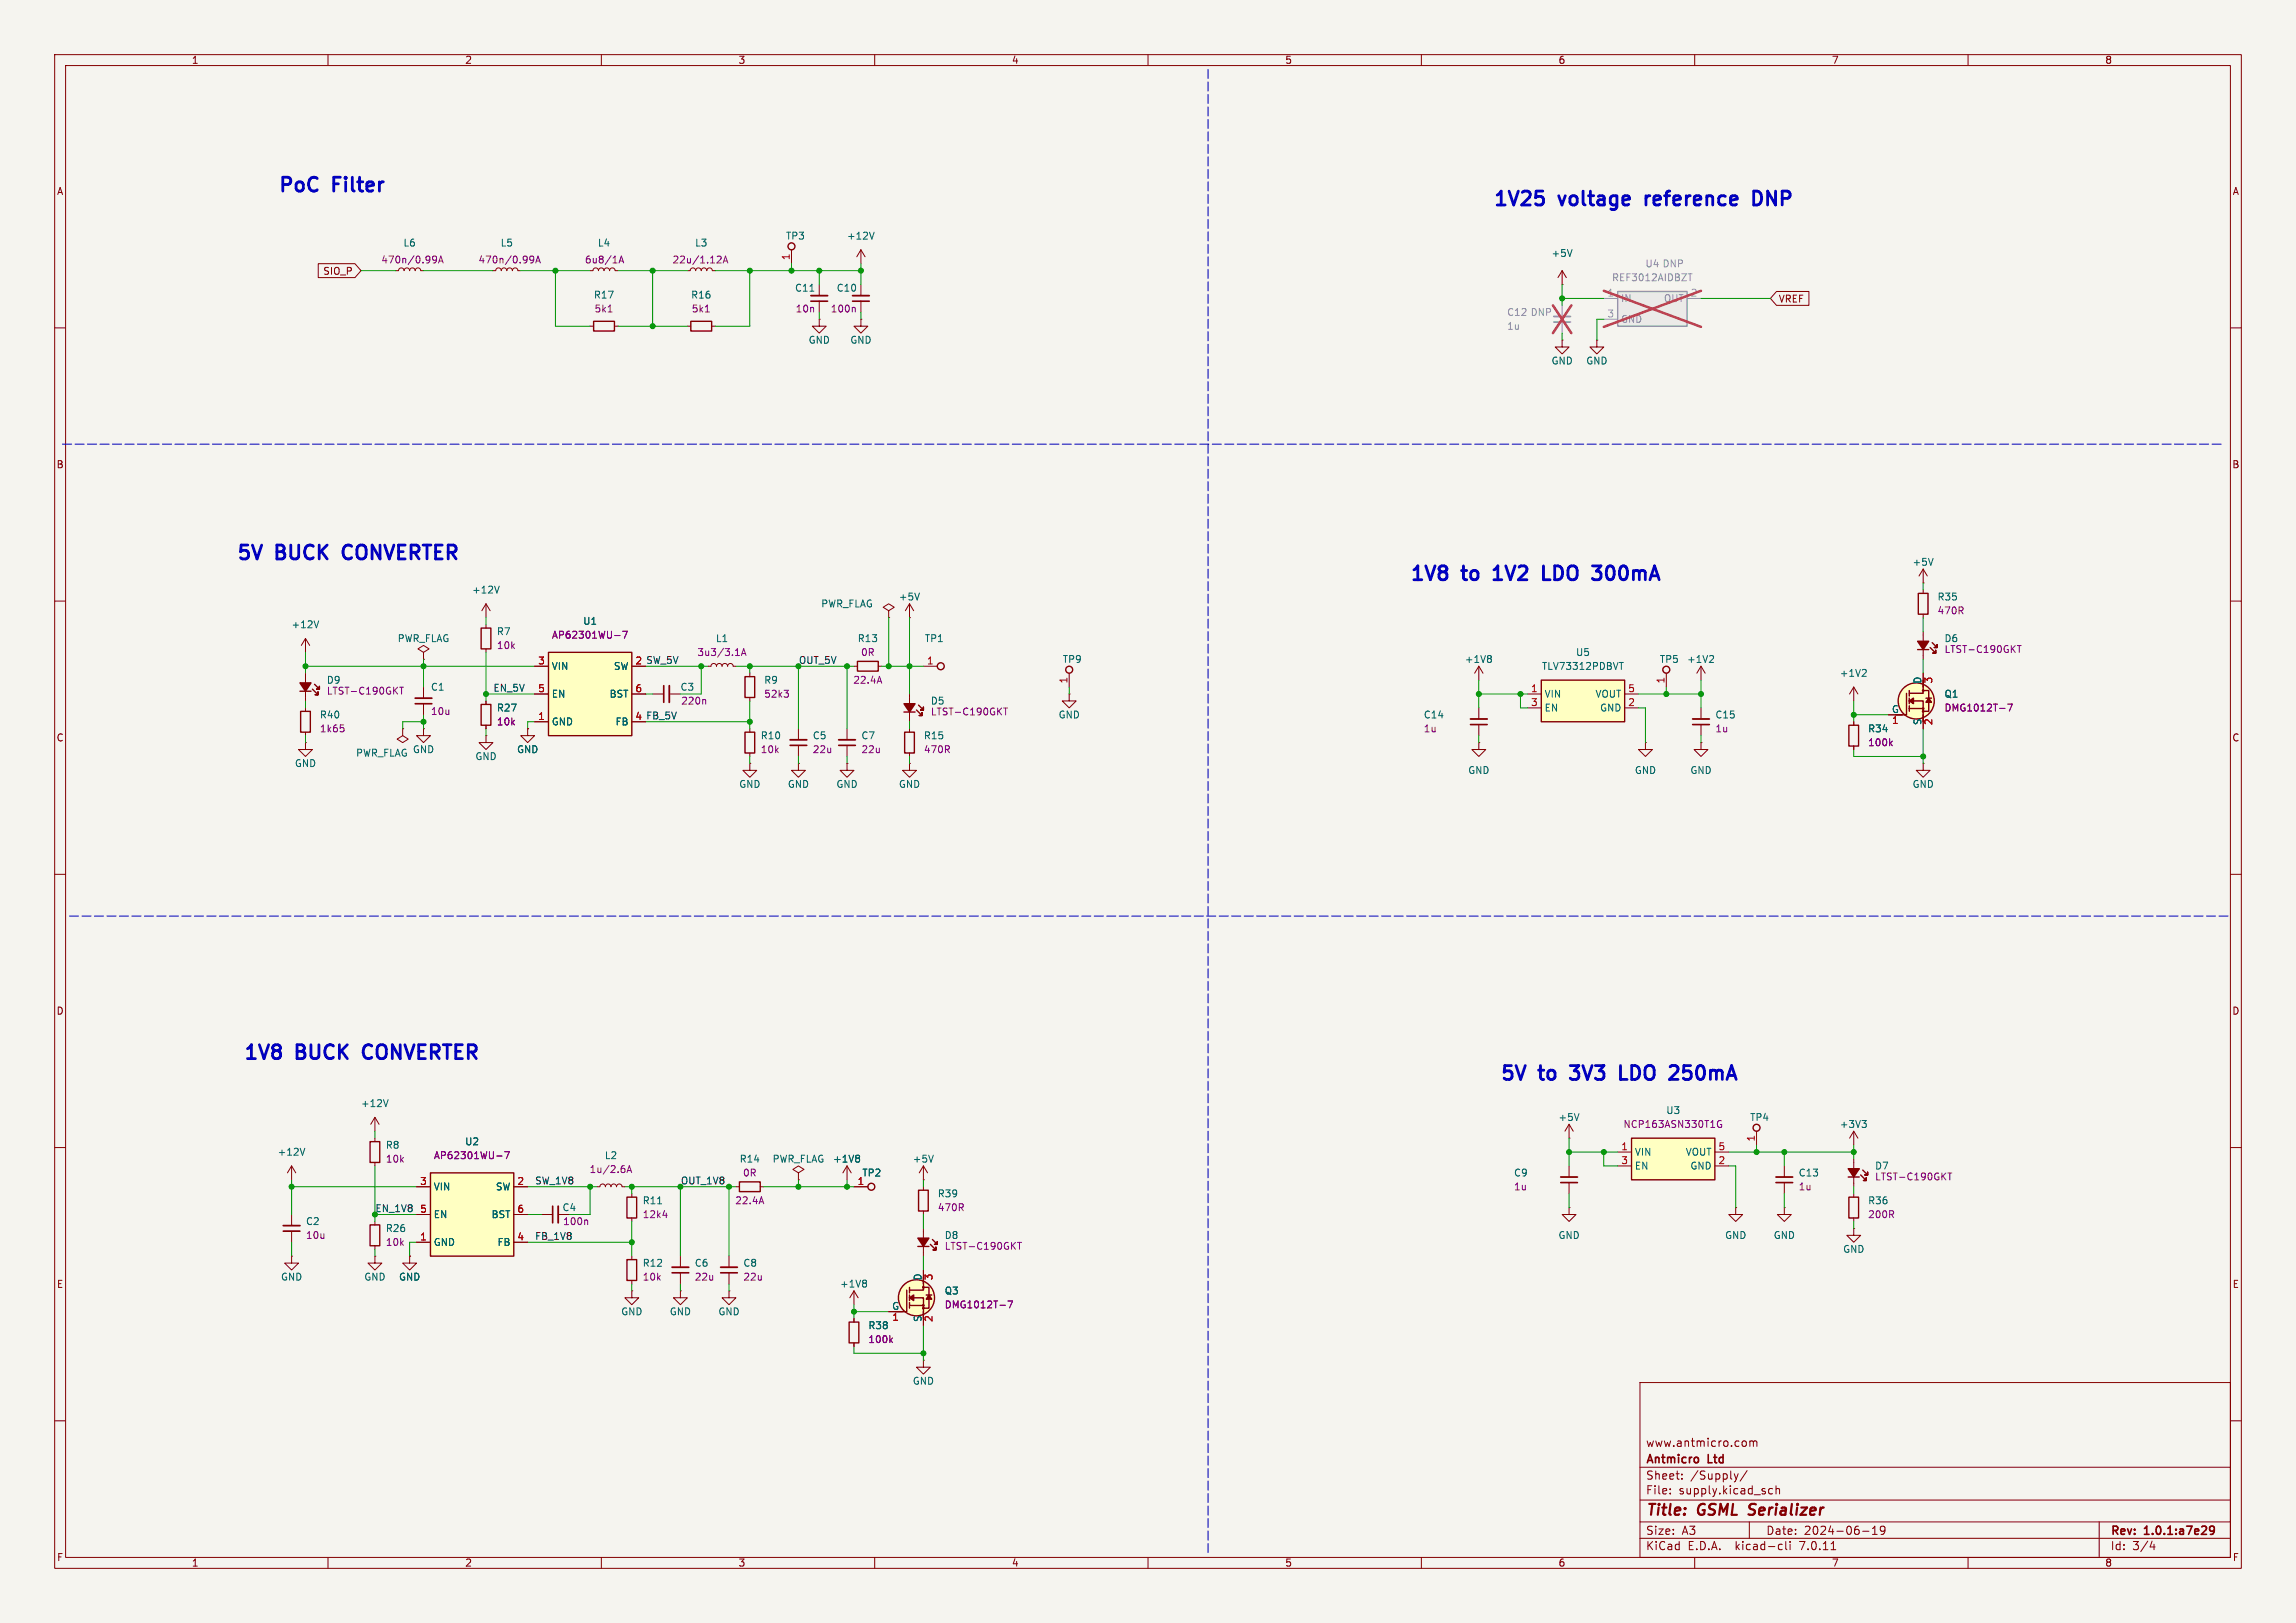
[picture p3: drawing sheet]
<svg xmlns="http://www.w3.org/2000/svg" width="420mm" height="297mm" viewBox="0 0 420 297" stroke-linecap="round" stroke-linejoin="round" font-family="sans-serif">
<defs><g id="words">
<g font-size="3.5" fill="#0000c2">
<text x="50.8" y="35.3">PoC</text>
<text x="61.1" y="35.3">Filter</text>
<text x="273" y="37.9">1V25</text>
<text x="285.4" y="37.9">voltage</text>
<text x="302.2" y="37.9">reference</text>
<text x="322.9" y="37.9">DNP</text>
<text x="43.2" y="102.6">5V</text>
<text x="50.7" y="102.6">BUCK</text>
<text x="64" y="102.6">CONVERTER</text>
<text x="257.8" y="106.4">1V8</text>
<text x="267.8" y="106.4">to</text>
<text x="274.5" y="106.4">1V2</text>
<text x="284.4" y="106.4">LDO</text>
<text x="294.7" y="106.4">300mA</text>
<text x="44.4" y="194.1">1V8</text>
<text x="54.4" y="194.1">BUCK</text>
<text x="67.6" y="194.1">CONVERTER</text>
<text x="274.3" y="197.9">5V</text>
<text x="281.9" y="197.9">to</text>
<text x="288.6" y="197.9">3V3</text>
<text x="298.5" y="197.9">LDO</text>
<text x="308.7" y="197.9">250mA</text>
</g>
<g font-size="2.8" fill="#840000">
<text x="301" y="277.9">Title:</text>
<text x="310.6" y="277.9">GSML</text>
<text x="320.8" y="277.9">Serializer</text>
</g>
<g font-size="2.1" fill="#840000">
<text x="301" y="268.2">Antmicro</text>
<text x="301" y="265">www.antmicro.com</text>
<text x="312.5" y="268.2">Ltd</text>
<text x="301" y="273.7">File:</text>
<text x="301" y="271">Sheet:</text>
<text x="307.1" y="273.7">supply.kicad_sch</text>
<text x="309.2" y="271">/Supply/</text>
<text x="301" y="281.1">Size:</text>
<text x="307.6" y="281.1">A3</text>
<text x="323" y="281.1">Date:</text>
<text x="330" y="281.1">2024-06-19</text>
<text x="386" y="281.3">Rev:</text>
<text x="392.4" y="281.3">1.0.1:a7e29</text>
<text x="301" y="283.9">KiCad</text>
<text x="308.7" y="283.9">E.D.A.</text>
<text x="317.6" y="283.9">kicad-cli</text>
<text x="329.5" y="283.9">7.0.11</text>
<text x="386" y="283.9">Id:</text>
<text x="390.1" y="283.9">3/4</text>
</g>
<g font-size="1.8" fill="#840000">
<text x="35" y="11.9">1</text>
<text x="85" y="11.9">2</text>
<text x="135" y="11.9">3</text>
<text x="185" y="11.9">4</text>
<text x="235" y="11.9">5</text>
<text x="285" y="11.9">6</text>
<text x="335" y="11.9">7</text>
<text x="385" y="11.9">8</text>
<text x="10.3" y="35.9">A</text>
<text x="408.3" y="35.9">A</text>
<text x="59" y="50.5">SIO_P</text>
<text x="325.3" y="55.6">VREF</text>
<text x="10.3" y="85.9">B</text>
<text x="408.2" y="85.9">B</text>
<text x="116.1" y="121.7">2 SW_5V</text>
<text x="116.1" y="131.8">4 FB_5V</text>
<text x="10.3" y="135.9">C</text>
<text x="408.2" y="135.9">C</text>
<text x="10.3" y="185.9">D</text>
<text x="408.2" y="185.9">D</text>
<text x="10.3" y="235.9">E</text>
<text x="408.3" y="235.9">E</text>
<text x="10.3" y="285.9">F</text>
<text x="35" y="286.9">1</text>
<text x="85" y="286.9">2</text>
<text x="135" y="286.9">3</text>
<text x="185" y="286.9">4</text>
<text x="235" y="286.9">5</text>
<text x="285" y="286.9">6</text>
<text x="335" y="286.9">7</text>
<text x="385" y="286.9">8</text>
<text x="408.3" y="285.9">F</text>
</g>
<g font-size="1.8" fill="#006464">
<text x="73.7" y="45.3">L6</text>
<text x="91.5" y="45.3">L5</text>
<text x="109.3" y="45.3">L4</text>
<text x="127.1" y="45.3">L3</text>
<text x="143.7" y="44">TP3</text>
<text x="154.8" y="44">+12V</text>
<text x="283.7" y="47.2">+5V</text>
<text x="145.3" y="53.6">C11</text>
<text x="153" y="53.6">C10</text>
<text x="108.5" y="54.8">R17</text>
<text x="126.3" y="54.8">R16</text>
<text x="147.8" y="63.1">GND</text>
<text x="155.4" y="63.1">GND</text>
<text x="283.7" y="66.9">GND</text>
<text x="290.1" y="66.9">GND</text>
<text x="349.8" y="103.7">+5V</text>
<text x="86.3" y="108.8">+12V</text>
<text x="150.1" y="111.4">PWR_FLAG</text>
<text x="164.3" y="110.1">+5V</text>
<text x="354.3" y="110.1">R35</text>
<text x="53.2" y="115.2">+12V</text>
<text x="72.7" y="117.7">PWR_FLAG</text>
<text x="90.8" y="116.4">R7</text>
<text x="106.6" y="114.5">U1</text>
<text x="130.9" y="117.7">L1</text>
<text x="156.8" y="117.7">R13</text>
<text x="169.1" y="117.7">TP1</text>
<text x="100.8" y="122.8">VIN</text>
<text x="112.2" y="122.8">SW</text>
<text x="139.7" y="125.3">R9</text>
<text x="194.3" y="121.5">TP9</text>
<text x="267.9" y="121.5">+1V8</text>
<text x="282" y="122.8">TLV73312PDBVT</text>
<text x="288.2" y="120.2">U5</text>
<text x="303.5" y="121.5">TP5</text>
<text x="308.5" y="121.5">+1V2</text>
<text x="336.4" y="124.1">+1V2</text>
<text x="351.5" y="125.2" transform="rotate(-90 351.5 125.2)">D</text>
<text x="58.4" y="131.7">R40</text>
<text x="78.7" y="126.6">C1</text>
<text x="90.8" y="130.4">R27</text>
<text x="100.8" y="127.9">EN</text>
<text x="111.4" y="127.9">BST</text>
<text x="124.4" y="126.6">C3</text>
<text x="193.5" y="131.7">GND</text>
<text x="260.3" y="131.7">C14</text>
<text x="282.4" y="127.9">VIN</text>
<text x="282.4" y="130.4">EN</text>
<text x="291.8" y="127.9">VOUT</text>
<text x="292.6" y="130.4">GND</text>
<text x="313.7" y="131.7">C15</text>
<text x="346" y="130.6">G</text>
<text x="355.6" y="127.9">Q1</text>
<text x="100.8" y="132.9">GND</text>
<text x="112.5" y="132.9">FB</text>
<text x="139.1" y="135.5">R10</text>
<text x="148.6" y="135.5">C5</text>
<text x="157.5" y="135.5">C7</text>
<text x="168.9" y="135.5">R15</text>
<text x="341.6" y="134.2">R34</text>
<text x="351.5" y="132.8" transform="rotate(-90 351.5 132.8)">S</text>
<text x="53.8" y="140.6">GND</text>
<text x="65" y="138.7">PWR_FLAG</text>
<text x="75.4" y="138">GND</text>
<text x="86.9" y="139.3">GND</text>
<text x="94.5" y="138">GND</text>
<text x="268.5" y="141.8">GND</text>
<text x="299" y="141.8">GND</text>
<text x="309.1" y="141.8">GND</text>
<text x="135.1" y="144.4">GND</text>
<text x="144" y="144.4">GND</text>
<text x="152.9" y="144.4">GND</text>
<text x="164.3" y="144.4">GND</text>
<text x="349.8" y="144.4">GND</text>
<text x="65.9" y="202.8">+12V</text>
<text x="85" y="209.8">U2</text>
<text x="285" y="205.3">+5V</text>
<text x="304.7" y="204.1">U3</text>
<text x="320" y="205.3">TP4</text>
<text x="336.5" y="206.6">+3V3</text>
<text x="50.7" y="211.7">+12V</text>
<text x="70.5" y="210.4">R8</text>
<text x="110.5" y="212.3">L2</text>
<text x="135.2" y="213">R14</text>
<text x="141.2" y="213">PWR_FLAG</text>
<text x="152.3" y="213">+1V8</text>
<text x="157.6" y="215.5">TP2</text>
<text x="166.9" y="213">+5V</text>
<text x="276.9" y="215.5">C9</text>
<text x="299" y="211.7">VIN</text>
<text x="299" y="214.2">EN</text>
<text x="308.3" y="211.7">VOUT</text>
<text x="309.1" y="214.2">GND</text>
<text x="328.9" y="215.5">C13</text>
<text x="79.2" y="218">VIN</text>
<text x="90.6" y="218">SW</text>
<text x="102.8" y="221.8">C4</text>
<text x="117.5" y="220.6">R11</text>
<text x="171.4" y="219.3">R39</text>
<text x="341.6" y="220.6">R36</text>
<text x="55.9" y="224.4">C2</text>
<text x="70.5" y="225.6">R26</text>
<text x="79.2" y="223.1">EN</text>
<text x="89.8" y="223.1">BST</text>
<text x="285" y="226.9">GND</text>
<text x="315.5" y="226.9">GND</text>
<text x="324.4" y="226.9">GND</text>
<text x="79.2" y="228.2">GND</text>
<text x="90.9" y="228.2">FB</text>
<text x="117.5" y="232">R12</text>
<text x="127" y="232">C6</text>
<text x="135.9" y="232">C8</text>
<text x="337.1" y="229.5">GND</text>
<text x="51.3" y="234.5">GND</text>
<text x="66.5" y="234.5">GND</text>
<text x="72.9" y="234.5">GND</text>
<text x="153.6" y="235.8">+1V8</text>
<text x="163.1" y="239.8">G</text>
<text x="168.7" y="234.4" transform="rotate(-90 168.7 234.4)">D</text>
<text x="172.7" y="237.1">Q3</text>
<text x="113.5" y="240.9">GND</text>
<text x="122.4" y="240.9">GND</text>
<text x="131.3" y="240.9">GND</text>
<text x="158.7" y="243.4">R38</text>
<text x="168.7" y="242" transform="rotate(-90 168.7 242)">S</text>
<text x="166.9" y="253.6">GND</text>
</g>
<g font-size="1.8" fill="#a90000">
<text x="144.5" y="47.7" transform="rotate(-90 144.5 47.7)">1</text>
<text x="98.4" y="121.7">3</text>
<text x="116.1" y="121.7">2</text>
<text x="169.5" y="121.7">1</text>
<text x="195.3" y="125.2" transform="rotate(-90 195.3 125.2)">1</text>
<text x="304.5" y="125.2" transform="rotate(-90 304.5 125.2)">1</text>
<text x="353.8" y="125.2" transform="rotate(-90 353.8 125.2)">3</text>
<text x="98.4" y="131.8">1</text>
<text x="98.4" y="126.7">5</text>
<text x="116.1" y="126.7">6</text>
<text x="116.1" y="131.8">4</text>
<text x="280" y="126.7">1</text>
<text x="280" y="129.3">3</text>
<text x="297.7" y="129.3">2</text>
<text x="297.7" y="126.7">5</text>
<text x="346" y="132.8">1</text>
<text x="353.8" y="132.8" transform="rotate(-90 353.8 132.8)">2</text>
<text x="321.1" y="209" transform="rotate(-90 321.1 209)">1</text>
<text x="296.5" y="210.6">1</text>
<text x="296.5" y="213.1">3</text>
<text x="314.3" y="213.1">2</text>
<text x="314.3" y="210.6">5</text>
<text x="76.8" y="216.9">3</text>
<text x="76.8" y="222">5</text>
<text x="94.5" y="216.9">2</text>
<text x="94.5" y="222">6</text>
<text x="156.8" y="216.9">1</text>
<text x="76.8" y="227.1">1</text>
<text x="94.5" y="227.1">4</text>
<text x="170.9" y="234.4" transform="rotate(-90 170.9 234.4)">3</text>
<text x="163.1" y="242">1</text>
<text x="170.9" y="242" transform="rotate(-90 170.9 242)">2</text>
</g>
<g font-size="1.8" fill="#840084">
<text x="69.7" y="48.4">470n/0.99A</text>
<text x="87.4" y="48.4">470n/0.99A</text>
<text x="106.9" y="48.4">6u8/1A</text>
<text x="122.9" y="48.4">22u/1.12A</text>
<text x="108.7" y="57.4">5k1</text>
<text x="126.4" y="57.4">5k1</text>
<text x="145.5" y="57.4">10n</text>
<text x="151.9" y="57.4">100n</text>
<text x="354.3" y="112.6">470R</text>
<text x="90.8" y="119">10k</text>
<text x="100.9" y="117.1">AP62301WU-7</text>
<text x="355.6" y="117.7">D6</text>
<text x="355.6" y="119.7">LTST-C190GKT</text>
<text x="59.7" y="125.3">D9</text>
<text x="127.5" y="120.2">3u3/3.1A</text>
<text x="156" y="125.3">22.4A</text>
<text x="157.4" y="120.2">0R</text>
<text x="59.7" y="127.3">LTST-C190GKT</text>
<text x="78.7" y="131">10u</text>
<text x="124.5" y="129.1">220n</text>
<text x="139.7" y="127.9">52k3</text>
<text x="170.2" y="129.1">D5</text>
<text x="170.2" y="131.1">LTST-C190GKT</text>
<text x="355.6" y="130.4">DMG1012T-7</text>
<text x="58.4" y="134.2">1k65</text>
<text x="90.8" y="132.9">10k</text>
<text x="260.3" y="134.2">1u</text>
<text x="313.7" y="134.2">1u</text>
<text x="341.6" y="136.7">100k</text>
<text x="139.1" y="138">10k</text>
<text x="148.6" y="138">22u</text>
<text x="157.5" y="138">22u</text>
<text x="168.9" y="138">470R</text>
<text x="296.9" y="206.6">NCP163ASN330T1G</text>
<text x="70.5" y="212.9">10k</text>
<text x="79.3" y="212.3">AP62301WU-7</text>
<text x="107.8" y="214.9">1u/2.6A</text>
<text x="135.8" y="215.5">0R</text>
<text x="342.9" y="214.2">D7</text>
<text x="134.4" y="220.6">22.4A</text>
<text x="171.4" y="221.8">470R</text>
<text x="276.9" y="218">1u</text>
<text x="328.9" y="218">1u</text>
<text x="342.9" y="216.2">LTST-C190GKT</text>
<text x="55.9" y="226.9">10u</text>
<text x="102.9" y="224.4">100n</text>
<text x="117.5" y="223.1">12k4</text>
<text x="172.7" y="226.9">D8</text>
<text x="341.6" y="223.1">200R</text>
<text x="70.5" y="228.2">10k</text>
<text x="172.7" y="228.9">LTST-C190GKT</text>
<text x="117.5" y="234.5">10k</text>
<text x="127" y="234.5">22u</text>
<text x="135.9" y="234.5">22u</text>
<text x="172.7" y="239.6">DMG1012T-7</text>
<text x="158.7" y="246">100k</text>
</g>
<g font-size="1.8" fill="#939391">
<text x="294.8" y="51.7">REF3012AIDBZT</text>
<text x="296.4" y="55.5">IN</text>
<text x="296.4" y="59.3">GND</text>
<text x="304.3" y="55.5">OUT</text>
</g>
<g font-size="1.8" fill="#9c9b98">
<text x="300.9" y="49.1">U4 DNP</text>
<text x="275.6" y="58">C12 DNP</text>
<text x="275.6" y="60.6">1u</text>
</g>
<g font-size="1.8" fill="#a5a4a2">
<text x="293.9" y="54.4">1</text>
<text x="293.9" y="58.2">3</text>
<text x="309.2" y="54.4">2</text>
</g>
<g font-size="1.8" fill="#009600">
<text x="146" y="121.6">OUT_5V</text>
<text x="68.6" y="221.9">EN_1V8</text>
<text x="124.5" y="216.8">OUT_1V8</text>
</g>
<g font-size="1.8" fill="#0f0f0f">
<text x="90.2" y="126.7">EN_5V</text>
<text x="97.8" y="216.8">SW_1V8</text>
<text x="97.8" y="227">FB_1V8</text>
</g>
</g></defs>
<path d="M0 0h420v297h-420z" fill="#f5f4ef" stroke="#f5f4ef" stroke-width=".18"/>
<g fill="none" stroke="#840000" stroke-width=".18">
<path d="M10 10h400v277h-400zM12 12h396v273h-396zM60 10v2M110 10v2M160 10v2M210 10v2M260 10v2M310 10v2M360 10v2M10 60h2M408 60h2M10 110h2"/>
<path d="M408 110h2M10 160h2M408 160h2M10 210h2M134.6 217.2h.7M139.1 217.2h.6M408 210h2M115.6 236.2v1.3h1.2l-1.2 1.3-1.3-1.3h1.3M115.6 236.2h.1M115.6 229.9v.6M115.6 234.3v.6M124.5 236.2v1.3h1.2l-1.2 1.3-1.3-1.3h1.3"/>
<path d="M124.5 236.2h.1M124.5 229.9v2M124.5 232.9v2M10 260h2M300 253h108v32h-108zM408 260h2M300 278.5h108M300 274.5h108M300 268.5h108M305.5 273.2v.2M305.5 272.5v.1M307.7 270.5v.2"/>
<path d="M307.7 269.8v.1M317.2 269.7l.4 1M317.6 270.7l-.2 .3M317.9 269.7l-.3 1M319.2 263.7l.2 .3v.4l-.2 .3M319.6 269.1l-1.3 1.9M320 278.5v3M320.1 263.8l.4-.1 .2 .2M320.1 263.7v1M320.7 263.9l.2-.2 .4 .1 .1 .9M320.7 263.9v.8M323.5 273.1l.3 .3 .4-.1"/>
<path d="M324.2 272.5l-.4-.1-.3 .3M324.9 272.5l.2-.1 .3 .1 .1 .9M324.9 271.9v1.5M342.5 279.7l.4-.4v1.5M344.8 279.9l-.3 .3h-.3l-.3-.3 .2-.5 .4-.1 .2 .1a.99 .99 0 0 1-.3 1.4h-.3M384 278.5v6.5M60 285v2M110 285v2M160 285v2M210 285v2M260 285v2M300 281.5h108"/>
<path d="M310 285v2M325.6 282.6l.4 .1M326 283.5l-.4 .1M326.7 282.1v1.3l.2 .2M327.4 282.1v.1M327.4 282.6v1M334.9 283.6h.9M340.7 280.2h1.2M342.5 280.8h.9M360 285v2M393.7 282l-.4 1.1h.9M394 282.6v1"/>
</g>
<path d="M122.9 232.9h3.1M405 279.9l-.2 .3h-.3l-.3-.3 .1-.5 .5-.1 .2 .1a.99 .99 0 0 1-.4 1.4h-.3" fill="none" stroke="#840000" stroke-width=".3"/>
<path d="M319.8 277.1l.3 .1M320.1 275.4l-.1 .4 .1 .2" fill="none" stroke="#840000" stroke-width=".4"/>
<path d="M135.3 216.3h3.8v1.8h-3.8zM114.7 230.5h1.8v3.8h-1.8z" fill="none" stroke="#840000" stroke-width=".25"/>
<path d="M139.3 219l.4 1.3" fill="none" stroke="#840084" stroke-width=".18"/>
<path d="M122.9 231.9h3.1" fill="none" stroke="#840000" stroke-width=".33"/>
<path d="M156.2 236.2l-.8 1.3z" fill="#ffffc2"/>
<path d="M156.2 236.2v2.6" fill="none" stroke="#ffffc2" stroke-width=".18"/>
<path d="M156.2 236.2l.8 1.3z" fill="#ffffc2"/>
<path d="M156.2 217.2h2.5M156.2 236.2l-.8 1.3M156.2 236.2v2.6M156.2 236.2l.8 1.3" fill="none" stroke="#840000" stroke-width=".18"/>
<path d="M158.3 234.3l.2 .2-.2 .3 .2 .2v.3l-.2 .2" fill="none" stroke="#006464" stroke-width=".18"/>
<circle cx="159.4" cy="217.2" r=".63" fill="none" stroke="#840000" stroke-width=".25"/>
<path d="M154.9 213.4l-.7 1.2z" fill="#ffffc2"/>
<path d="M154.9 213.4v2.5" fill="none" stroke="#ffffc2" stroke-width=".18"/>
<path d="M154.9 213.4l.8 1.2z" fill="#ffffc2"/>
<g fill="none" stroke="#840000" stroke-width=".18">
<path d="M55.9 116.8l-.8 1.3M55.9 116.8v2.6M55.9 116.8l.7 1.3M77.5 119.4l1-.7-1-.6-1 .6 1 .7v1.3M55.9 123.2v1.9M55.9 126.4v1.9M55.9 129.5v.7M55.9 134v.6M73.7 133.4v1.2l1 .7-1 .6-1.1-.6 1.1-.7M73.7 133.4h.1M77.5 133.4v1.2h1.2l-1.2 1.3-1.3-1.3h1.3M77.5 133.4h.1"/>
<path d="M77.5 120.7h.1M77.5 125.7v2.1M77.5 128.8v2M53.3 213.4l-.7 1.2M53.3 213.4v2.5M53.3 213.4l.8 1.2M68.6 204.5l-.8 1.2M68.6 204.5v2.5M68.6 204.5l.7 1.2M146 214.6l1.1-.6-1.1-.6-1 .6 1 .6v1.3M146 215.9h.1M154.9 213.4l-.7 1.2"/>
<path d="M154.9 213.4v2.5M154.9 213.4l.8 1.2M133.3 236.2v1.3h1.3l-1.3 1.3-1.2-1.3h1.2M133.3 236.2h.1M133.3 229.9v2M133.3 232.9v2M326.4 221v1.2h1.3l-1.3 1.3-1.3-1.3h1.3M326.4 221h.1M156.2 241.3v.6M156.2 245.7v.7"/>
</g>
<path d="M58.3 113.6l-.4 1.3M55.8 210.1l-.5 1.3M71 201.2l-.4 1.3M157 211.4l.2 .2-.2 .3 .2 .3v.2l-.2 .3" fill="none" stroke="#006464" stroke-width=".18"/>
<path d="M54.9 126.5h2M55 130.2h1.8v3.8h-1.8zM57.1 126.1l1.1 1v-.5v.5h-.5h.5M57.5 125.2l.9 .9v-.5v.5h-.5h.5M155.3 241.9h1.8v3.8h-1.8z" fill="none" stroke="#840000" stroke-width=".25"/>
<path d="M62.3 132.7h.6M62.7 133.1l.2 .3v.3l-.2 .2M73.1 125.8h.7M73.5 125.8v1.2M162.9 245.2l.4 .5M163.3 244.8l-.5 .5" fill="none" stroke="#840084" stroke-width=".18"/>
<path d="M75.9 128.8h3.1M131.8 232.9h3.1" fill="none" stroke="#840000" stroke-width=".3"/>
<path d="M75.9 127.8h3.1M131.8 231.9h3.1" fill="none" stroke="#840000" stroke-width=".33"/>
<path d="M54.9 125h2l-1 1.5z" fill="#840000" stroke="#840000" stroke-width=".25"/>
<path d="M351.8 104.1l-.8 1.3z" fill="#ffffc2"/>
<path d="M351.8 104.1v2.6" fill="none" stroke="#ffffc2" stroke-width=".18"/>
<path d="M351.8 104.1l.8 1.3z" fill="#ffffc2"/>
<path d="M351.8 106.7h.1M351.8 104.1l-.8 1.3M351.8 104.1v2.6M351.8 115.6v1.9M351.8 118.7v2M351.8 104.1l.8 1.3" fill="none" stroke="#840000" stroke-width=".18"/>
<path d="M353.6 102.2l-.4 1.2" fill="none" stroke="#006464" stroke-width=".18"/>
<path d="M350.8 118.9h2M353.1 118.5l1 1v-.5v.5h-.5h.5M353.4 117.6l.9 .9v-.5v.5h-.5h.5" fill="none" stroke="#840000" stroke-width=".25"/>
<path d="M350.8 117.3h2l-1 1.6z" fill="#840000" stroke="#840000" stroke-width=".25"/>
<path d="M369 118.1h.7M369.4 118.1v1.3" fill="none" stroke="#840084" stroke-width=".18"/>
<g fill="#ffffc2">
<path d="M349.2 129.7v.5z"/>
<path d="M349.2 129.2v.5z"/>
<path d="M349.2 128.3v.5z"/>
<path d="M349.2 127.8v.5z"/>
<path d="M349.2 126.4v1z"/>
</g>
<path d="M349.2 129.7h2.6" fill="none" stroke="#ffffc2" stroke-width=".18"/>
<path d="M352.3 127.8h1z" fill="#ffffc2"/>
<g fill="#ffffc2" stroke="#ffffc2" stroke-width=".18">
<circle cx="350.5" cy="128.3" r="3.3"/>
<circle cx="351.8" cy="130.2" r=".13"/>
<circle cx="351.8" cy="129.7" r=".13"/>
<circle cx="351.8" cy="126.4" r=".13"/>
</g>
<g fill="none" stroke="#840000" stroke-width=".25">
<path d="M88 128.9h1.8v3.8h-1.8zM156.8 121h3.9v1.8h-3.9zM338.2 132.7h1.8v3.8h-1.8zM348.7 126.9v3.9h-2M349.2 128.3h2.6v3.8M349.2 126.4v1M349.2 127.8v1M349.2 129.2v1M349.2 129.7h2.6M351.7 126.4h1.1v3.8h-1.1M351.8 124.5v2.4h-2.6M352.3 127.8h1"/>
<path d="M114.7 219.1h1.8v3.8h-1.8zM338.1 215.4h2M338.2 219.1h1.8v3.8h-1.8zM340.4 215l1 1v-.5v.5h-.5h.5M340.7 214.1l.9 .9v-.5v.5h-.5h.5"/>
<circle cx="304.8" cy="122.6" r=".63"/>
<circle cx="350.5" cy="128.3" r="3.3"/>
<circle cx="351.8" cy="130.2" r=".13"/>
<circle cx="351.8" cy="129.7" r=".13"/>
<circle cx="351.8" cy="126.4" r=".13"/>
<circle cx="321.3" cy="206.4" r=".63"/>
</g>
<g fill="#840000" stroke="#840000" stroke-width=".25">
<path d="M349.2 128.3l.8-.5v1z"/>
<path d="M352.8 127.8l.5 .7h-1z"/>
<path d="M338.1 213.9h2l-1 1.5z"/>
</g>
<g fill="none" stroke="#840000" stroke-width=".18">
<path d="M55.9 135.9v1.3h1.2l-1.2 1.2-1.3-1.2h1.3M55.9 135.9h.1M88.9 128.3v.6M88.9 132.7v.7M156.2 121.9h.6M160.7 121.9h.6M195.6 127v1.3h1.2l-1.2 1.2-1.3-1.2h1.3M195.6 127h.1M304.8 123.2v2.5M311.1 121.9v2.6M311.1 129.5v2.1M311.1 132.6v2"/>
<path d="M311.1 121.9l-.7 1.3M311.1 121.9l.8 1.3M339.1 125.7v2.6M339.1 132.1v.6M339.1 136.5v.7M339.1 125.7l-.8 1.3M339.1 125.7l.8 1.3M345.4 130.8h2.6M351.8 139.7v1.3h1.3l-1.3 1.2-1.3-1.2h1.3M351.8 139.7h.1M351.8 123.2v2.5M351.8 130.8v2.6"/>
<path d="M115.6 218.4v.7M321.3 207v2.6M326.4 213.4v2M326.4 216.4v2M339.1 207v2.6M339.1 212.1v1.9M339.1 215.3v1.9M339.1 218.4v.7M339.1 207l-.8 1.3M339.1 207l.8 1.3M115.6 222.9v.6M317.5 221v1.2h1.3l-1.3 1.3-1.3-1.3h1.3"/>
<path d="M317.5 221h.1M339.1 224.8v1.3h1.3l-1.3 1.2-1.3-1.2h1.3M339.1 224.8h.1M339.1 222.9v.6"/>
</g>
<path d="M160.9 123.8l.4 1.2M345.8 136l.3 .5M346.1 135.6l-.4 .5M367.2 128.8h.9l-.5 1.3M356.3 214.7h.7M356.7 214.7v1.2M121.3 222.4h.7" fill="none" stroke="#840084" stroke-width=".18"/>
<path d="M313.2 120l.2 .2v.3l-.7 .7h.7M341.1 122.5l.3 .2-.1 .3-.7 .8h.8M340.6 205h.8l-.4 .5M341.1 205.5l.3 .3v.3l-.3 .2M120.3 220.3h.7" fill="none" stroke="#006464" stroke-width=".18"/>
<path d="M309.6 132.6h3.1M324.9 216.4h3" fill="none" stroke="#840000" stroke-width=".3"/>
<path d="M309.6 131.6h3.1M324.9 215.4h3" fill="none" stroke="#840000" stroke-width=".33"/>
<path d="M166.4 110.5l-.8 1.3z" fill="#ffffc2"/>
<path d="M166.4 110.5v2.5" fill="none" stroke="#ffffc2" stroke-width=".18"/>
<path d="M166.4 110.5l.7 1.3z" fill="#ffffc2"/>
<g fill="none" stroke="#840000" stroke-width=".18">
<path d="M72.4 49.5h.5l.2-.3 .3-.2 .4 .2 .1 .3 .2-.3 .3-.2 .4 .2 .1 .3 .2-.3 .4-.2 .3 .2 .1 .3 .2-.3 .4-.2 .3 .2 .2 .3h.5M90.2 49.5h.5l.1-.3 .4-.2 .4 .2 .1 .3 .1-.3 .4-.2 .4 .2 .1 .3 .2-.3 .3-.2 .4 .2 .1 .3 .2-.3 .3-.2 .4 .2 .1 .3h.5M107.9 49.5h.6l.1-.3 .4-.2 .3 .2 .2 .3 .1-.3 .4-.2 .4 .2 .1 .3 .1-.3 .4-.2 .4 .2 .1 .3 .2-.3 .3-.2 .4 .2 .1 .3h.5M107.9 59.7h.7M112.4 59.7h.6M125.7 49.5h.5l.2-.3 .4-.2 .3 .2 .2 .3 .1-.3 .4-.2 .3 .2 .2 .3 .1-.3 .4-.2 .4 .2 .1 .3 .1-.3 .4-.2 .4 .2 .1 .3h.5M125.7 59.7h.7M130.2 59.7h.6M144.8 45.7v2.6M149.9 58.4v1.3h-1.3l1.3 1.3 1.2-1.3h-1.2M149.9 58.4h.1M149.9 52.1v2"/>
<path d="M149.9 55.1v2.1M157.5 58.4v1.3h-1.3l1.3 1.3 1.2-1.3h-1.2M157.5 58.4h.1M157.5 45.7l.7 1.3M157.5 45.7v2.6M157.5 52.1v2M157.5 55.1v2.1M157.5 45.7l-.8 1.3M88.9 110.5l-.8 1.3M88.9 110.5v2.5M88.9 114.3v.6M88.9 118.7v.7"/>
<path d="M88.9 110.5l.8 1.3M162.6 111.8l1-.7-1-.6-1.1 .6 1.1 .7v1.2M162.6 113h.1M166.4 113h.1M166.4 110.5l-.8 1.3M166.4 110.5v2.5M166.4 110.5l.7 1.3M351.8 108v.6M351.8 112.4v.6M88.9 134.6v1.3h1.3l-1.3 1.3-1.3-1.3h1.3M88.9 134.6h.1M96.5 133.4v1.2h1.3l-1.3 1.3-1.3-1.3h1.3"/>
<path d="M96.5 133.4h.1M97.8 132.1h2.5M97.8 121.9h2.5M97.8 127h2.5M115.6 127h2.5M119.4 127h2M122.4 127h2.1M129.5 121.9h.5l.2-.3 .4-.2 .3 .2 .2 .3 .1-.3 .4-.2 .3 .2 .2 .3 .1-.3 .4-.2 .4 .2 .1 .3 .2-.3 .3-.2 .4 .2 .1 .3h.5M137.2 139.7v1.3h1.2l-1.2 1.2-1.3-1.2h1.3M137.2 139.7h.1M137.2 123.2v.6M137.2 127.6v.7"/>
<path d="M137.2 133.4v.6M137.2 137.8v.6M146 139.7v1.3h1.3l-1.3 1.2-1.2-1.2h1.2M146 139.7h.1M146 133.4v2M146 136.4v2M154.9 139.7v1.3h1.3l-1.3 1.2-1.2-1.2h1.2M154.9 139.7h.1M154.9 133.4v2M154.9 136.4v2M166.4 139.7v1.3h1.2l-1.2 1.2-1.3-1.2h1.3M166.4 139.7h.1"/>
<path d="M270.5 135.9v1.3h1.3l-1.3 1.2-1.3-1.2h1.3M270.5 135.9h.1M279.4 127h2.5M279.4 129.5h2.5M297.2 127h2.5M297.2 129.5h2.5M301 135.9v1.3h1.3l-1.3 1.2-1.3-1.2h1.3M301 135.9h.1M68.6 208.3v.6M68.6 212.7v.7M76.2 217.2h2.5M94 217.2h2.5"/>
<path d="M109.2 217.2h.5l.2-.4 .3-.1 .4 .1 .1 .4 .2-.4 .4-.1 .3 .1 .2 .4 .1-.4 .4-.1 .3 .1 .2 .4 .1-.4 .4-.1 .4 .1 .1 .4h.5M168.9 217.2v.6M53.3 229.9v1.2h1.3l-1.3 1.3-1.2-1.3h1.2M53.3 229.9h.1M53.3 222.2v2.1M53.3 225.3v2M68.6 229.9v1.2h1.2l-1.2 1.3-1.3-1.3h1.3M68.6 229.9h.1M68.6 223.5v.7M68.6 228v.6M74.9 229.9v1.2h1.3l-1.3 1.3-1.2-1.3h1.2M74.9 229.9h.1"/>
<path d="M76.2 222.2h2.5M76.2 227.3h2.5M94 222.2h2.5M94 227.3h2.5M99.1 222.2h2M102.1 222.2h2M168.9 221.6v.6M287 221v1.2h1.3l-1.3 1.3-1.3-1.3h1.3M287 221h.1"/>
</g>
<path d="M148.2 53.3h.7M159.9 42.5l-.4 1.3M91.3 107.3l-.4 1.2M168.2 108.5l-.4 1.3M296.2 121.2h.7" fill="none" stroke="#006464" stroke-width=".18"/>
<path d="M148.3 55.1h3.1M156 55.1h3M121.4 125.5v3M144.5 136.4h3.1M153.4 136.4h3.1M51.8 225.3h3.1M101.1 220.7v3.1" fill="none" stroke="#840000" stroke-width=".3"/>
<path d="M148.3 54.1h3.1M156 54.1h3M122.4 125.5v3M144.5 135.4h3.1M153.4 135.4h3.1M51.8 224.3h3.1M102.1 220.7v3.1" fill="none" stroke="#840000" stroke-width=".33"/>
<g fill="none" stroke="#840000" stroke-width=".25">
<path d="M108.6 58.8h3.8v1.8h-3.8zM126.4 58.8h3.8v1.8h-3.8zM88 114.9h1.8v3.8h-1.8zM100.3 119.4h15.3v15.2h-15.3zM350.9 108.6h1.8v3.8h-1.8zM136.3 134h1.7v3.8h-1.7zM136.3 123.8h1.7v3.8h-1.7zM281.9 124.5h15.3v7.6h-15.3zM67.7 208.9h1.8v3.8h-1.8zM78.7 214.6h15.3v15.3h-15.3zM168 217.8h1.8v3.8h-1.8zM67.7 224.2h1.8v3.8h-1.8z"/>
<circle cx="144.8" cy="45.1" r=".63"/>
</g>
<g fill="#ffffc2" stroke="#ffffc2" stroke-width=".18">
<path d="M100.3 119.4h15.3v15.2h-15.3z"/>
<path d="M78.7 214.6h15.3v15.3h-15.3z"/>
<path d="M281.9 124.5h15.3v7.6h-15.3z"/>
</g>
<g fill="none" stroke="#840084" stroke-width=".18">
<path d="M79.2 46.9h.4l.3 .2a.84 .84 0 0 1-.4 1h-.3M79.9 47.4l-.3 .2h-.4M80.2 48.1l.4-1.2 .5 1.2M80.3 47.8h.6M97 46.9h.4l.2 .2a.84 .84 0 0 1-.3 1h-.3M97.6 47.4l-.2 .2h-.4M98 48.1l.4-1.2 .4 1.2M98.1 47.8h.6M111.2 57.1h.8M113.2 48.1l.5-1.2 .4 1.2M113.4 47.8h.6M129 57.1h.8"/>
<path d="M131.4 46.9h.4l.1 .3-.8 .9h.8M132.3 48.1l.4-1.2 .4 1.2M132.4 47.8h.6M156.3 56.2l.1 .2v.7M112.5 116.3h.9M113.9 115.5h.9l-.6 1.3M134.5 120h.8M135.6 120l.4-1.3 .5 1.3M135.7 119.6h.6M128.9 128l.2 .2v.6M143.4 126.3h.8l-.4 .5M144.1 126.9l.1 .1-.1 .5"/>
<path d="M90.9 211.6h.9M92.3 210.8h.9l-.6 1.2M114.7 214.6l.4-1.3 .4 1.3M114.8 214.2h.6M107.3 223.3l.2 .1v.7"/>
</g>
<path d="M284.2 58.9h3.1" fill="none" stroke="#9c9b98" stroke-width=".3"/>
<path d="M284.2 57.9h3.1" fill="none" stroke="#9c9b98" stroke-width=".33"/>
<path d="M285.7 55.9v2M285.7 58.9v2.1" fill="none" stroke="#9c9b98" stroke-width=".18"/>
<path d="M284.1 55.9l3.3 5.1M287.4 55.9l-3.3 5.1" fill="none" stroke="#eb3a3d" stroke-width=".46"/>
<path d="M270.5 121.9l-.8 1.3z" fill="#ffffc2"/>
<path d="M270.5 121.9v2.6" fill="none" stroke="#ffffc2" stroke-width=".18"/>
<path d="M270.5 121.9l.8 1.3z" fill="#ffffc2"/>
<path d="M270.5 121.9l-.8 1.3M270.5 121.9v2.6M270.5 121.9l.8 1.3M295.9 210.8h2.5M295.9 213.4h2.5M313.7 210.8h2.5M313.7 213.4h2.5" fill="none" stroke="#840000" stroke-width=".18"/>
<path d="M272.6 120l.2 .2-.2 .3 .2 .2v.3l-.2 .2" fill="none" stroke="#006464" stroke-width=".18"/>
<path d="M298.4 208.3h15.3v7.6h-15.3z" fill="#ffffc2" stroke="#ffffc2" stroke-width=".18"/>
<path d="M298.4 208.3h15.3v7.6h-15.3z" fill="none" stroke="#840000" stroke-width=".25"/>
<path d="M314.9 205.1a.59 .59 0 0 0-.8 .6 .59 .59 0 0 0 .8 .6v-.5h-.2" fill="none" stroke="#840084" stroke-width=".18"/>
<path d="M287 205.7l-.7 1.3z" fill="#ffffc2"/>
<path d="M287 205.7v2.6" fill="none" stroke="#ffffc2" stroke-width=".18"/>
<path d="M287 205.7l.8 1.3z" fill="#ffffc2"/>
<path d="M285.7 62.2v1.3h1.3l-1.3 1.3-1.2-1.3h1.2M285.7 62.2h.1M195.6 123.2v2.5M287 208.3h.1M287 205.7l-.7 1.3M287 205.7v2.6M287 205.7l.8 1.3M168.9 224.8v1.9M168.9 228v1.9" fill="none" stroke="#840000" stroke-width=".18"/>
<path d="M288.8 203.8l-.4 1.2" fill="none" stroke="#006464" stroke-width=".18"/>
<g fill="none" stroke="#840000" stroke-width=".25">
<path d="M167.9 228.1h2M170.2 227.7l1 1v-.5v.5h-.5h.5M170.6 226.8l.8 .9v-.5v.5h-.5h.5"/>
<circle cx="195.6" cy="122.6" r=".63"/>
</g>
<path d="M167.9 226.6h2l-1 1.5z" fill="#840000" stroke="#840000" stroke-width=".25"/>
<path d="M186.1 227.4h.7M186.5 227.4v1.2" fill="none" stroke="#840084" stroke-width=".18"/>
<g fill="#ffffc2">
<path d="M166.4 238.9v.5z"/>
<path d="M166.4 238.4v.5z"/>
<path d="M166.4 237.5v.5z"/>
<path d="M166.4 237v.5z"/>
<path d="M166.4 235.6v1z"/>
</g>
<path d="M166.4 238.9h2.5" fill="none" stroke="#ffffc2" stroke-width=".18"/>
<path d="M169.4 237h1z" fill="#ffffc2"/>
<g fill="#ffffc2" stroke="#ffffc2" stroke-width=".18">
<circle cx="167.6" cy="237.5" r="3.3"/>
<circle cx="168.9" cy="239.4" r=".13"/>
<circle cx="168.9" cy="238.9" r=".13"/>
<circle cx="168.9" cy="235.6" r=".13"/>
</g>
<g fill="none" stroke="#840000" stroke-width=".25">
<path d="M165.9 236.1v3.9h-2.1M166.4 237.5h2.5v3.8M166.4 235.6v1M166.4 237v1M166.4 238.4v1M166.4 238.9h2.5M168.8 235.6h1.1v3.8h-1.1M168.9 233.7v2.4h-2.5M169.4 237h1"/>
<circle cx="167.6" cy="237.5" r="3.3"/>
<circle cx="168.9" cy="235.6" r=".13"/>
<circle cx="168.9" cy="239.4" r=".13"/>
<circle cx="168.9" cy="238.9" r=".13"/>
</g>
<g fill="#840000" stroke="#840000" stroke-width=".25">
<path d="M166.4 237.5l.7-.5v1z"/>
<path d="M169.9 237l.5 .7h-1z"/>
</g>
<path d="M168.9 232.4v2.5M162.6 240h2.5M168.9 248.9v1.3h1.3l-1.3 1.3-1.3-1.3h1.3M168.9 248.9h.1M168.9 240v2.6" fill="none" stroke="#840000" stroke-width=".18"/>
<path d="M184.4 238.1h.8l-.5 1.2" fill="none" stroke="#840084" stroke-width=".18"/>
<path d="M168.9 213.4l-.8 1.2z" fill="#ffffc2"/>
<path d="M168.9 213.4v2.5" fill="none" stroke="#ffffc2" stroke-width=".18"/>
<path d="M168.9 213.4l.8 1.2z" fill="#ffffc2"/>
<g fill="none" stroke="#840000" stroke-width=".18">
<path d="M292.1 62.2v1.3h-1.3l1.3 1.3 1.3-1.3h-1.3M292.1 62.2h.1M166.4 127v1.9M166.4 130.2v1.9M166.4 133.4v.6M166.4 137.8v.6M168.9 121.9h2.5M270.5 129.5v2.1M270.5 132.6v2M311.1 135.9v1.3h1.3l-1.3 1.2-1.2-1.2h1.2M311.1 135.9h.1M168.9 215.9h.1"/>
<path d="M168.9 213.4l-.8 1.2M168.9 213.4v2.5M168.9 213.4l.8 1.2M287 213.4v2M287 216.4v2"/>
</g>
<path d="M170.7 211.4l-.4 1.3" fill="none" stroke="#006464" stroke-width=".18"/>
<g fill="none" stroke="#840000" stroke-width=".25">
<path d="M165.4 130.3h2M165.5 134h1.8v3.8h-1.8zM167.6 129.9l1.1 1v-.5v.5h-.6h.6M168 129l.9 .9v-.5v.5h-.5h.5"/>
<circle cx="172.1" cy="121.9" r=".63"/>
</g>
<path d="M269 132.6h3M285.5 216.4h3" fill="none" stroke="#840000" stroke-width=".3"/>
<path d="M269 131.6h3M285.5 215.4h3" fill="none" stroke="#840000" stroke-width=".33"/>
<path d="M165.4 128.8h2l-1 1.5z" fill="#840000" stroke="#840000" stroke-width=".25"/>
<path d="M183.6 129.6h.7M183.9 129.6v1.2" fill="none" stroke="#840084" stroke-width=".18"/>
<path d="M285.7 49.5l-.7 1.3z" fill="#ffffc2"/>
<path d="M285.7 49.5v2.6" fill="none" stroke="#ffffc2" stroke-width=".18"/>
<path d="M285.7 49.5l.8 1.3z" fill="#ffffc2"/>
<g fill="none" stroke="#840000" stroke-width=".18">
<path d="M58.2 48.3h6.7l1.1 1.2-1.1 1.3h-6.7zM285.7 52.1h.1M285.7 49.5l-.7 1.3M285.7 49.5v2.6M285.7 49.5l.8 1.3M325 53.3h5.9v2.6h-5.9l-1.2-1.3zM88.9 128.3v.6M88.9 132.7v.7M96.5 133.4h.1M97.8 132.1h2.5M97.8 121.9h2.5M97.8 127h2.5"/>
<path d="M115.6 127h2.5M339.1 132.1v.6M339.1 136.5v.7M345.4 130.8h2.6M351.8 123.2v2.5M351.8 130.8v2.6M76.2 217.2h2.5M94 217.2h2.5M156.2 217.2h2.5M74.9 229.9h.1M76.2 227.3h2.5M76.2 222.2h2.5"/>
<path d="M94 227.3h2.5M94 222.2h2.5M168.9 232.4v2.5M156.2 241.3v.6M156.2 245.7v.7M162.6 240h2.5M168.9 240v2.6"/>
</g>
<path d="M287.6 45.7l-.5 1.2M157 211.4l.2 .2-.2 .3 .2 .3v.2l-.2 .3" fill="none" stroke="#006464" stroke-width=".18"/>
<path d="M295.9 53.3h12.7v6.4h-12.7z" fill="#ebeae8" stroke="#ebeae8" stroke-width=".18"/>
<path d="M295.9 53.3h12.7v6.4h-12.7z" fill="none" stroke="#9c9b98" stroke-width=".25"/>
<path d="M293.4 54.6h2.5M293.4 58.4h2.5M308.6 54.6h2.5" fill="none" stroke="#9c9b98" stroke-width=".18"/>
<path d="M308.8 50.1h.7M309.2 50.1v1.3" fill="none" stroke="#939391" stroke-width=".18"/>
<path d="M293.4 53.2l17.7 6.6M311.1 53.2l-17.7 6.6" fill="none" stroke="#eb3a3d" stroke-width=".46"/>
<path d="M301.1 35.8v1.7M301.2 36.1l-.1 .2M322 35.3l-.6-.3h-.6v2.5h.6l.6-.3M63 100.1a1.76 1.76 0 0 0 0 1.8M273.3 106.1h1.4M273.5 104.2l-.2 .1M282.3 103.6v2.5h1.2M66.7 191.5a1.76 1.76 0 0 0 0 1.9M287.2 195h1.6M287.2 197.3l.4 .2M296.4 195v2.5h1.2" fill="none" stroke="#0000c2" stroke-width=".51"/>
<path d="M221 12.7v271.8M11.4 81.3h395M12.7 167.6h395" fill="none" stroke="#0000c2" stroke-width=".18" stroke-dasharray="1.7 .6"/>
<g fill="none" stroke="#009600" stroke-width=".18">
<path d="M66 49.5h6.4M77.5 49.5h12.7M95.2 49.5h12.7M101.6 49.5v10.2h6.3M113 59.7h12.7M113 49.5h12.7M119.4 49.5v10.2M130.8 49.5h26.7M137.2 49.5v10.2h-6.4M144.8 48.3v1.2M149.9 49.5v2.6M149.9 57.2v1.2"/>
<path d="M157.5 48.3v3.8M157.5 57.2v1.2M285.7 52.1v3.8M285.7 54.6h7.7M293.4 58.4h-1.3v3.8M311.1 54.6h12.7M285.7 61v1.2M55.9 119.4v3.8M88.9 113v1.3M88.9 119.4v8.9M162.6 113v8.9M166.4 113v14"/>
<path d="M351.8 106.7v1.3M351.8 113v2.6M55.9 128.3v1.2M55.9 134.6v1.3M55.9 121.9h41.9M77.5 132.1h-3.8v1.3M77.5 120.7v5M77.5 130.8v2.6M88.9 127h8.9M88.9 133.4v1.2M97.8 132.1h-1.3v1.3M118.1 121.9h11.4"/>
<path d="M118.1 127h1.3M118.1 132.1h19.1M128.3 121.9v5.1h-3.8M134.6 121.9h21.6M137.2 121.9v1.3M137.2 128.3v5.1M137.2 138.4v1.3M146 121.9v11.5M146 138.4v1.3M154.9 121.9v11.5M154.9 138.4v1.3M161.3 121.9h7.6"/>
<path d="M166.4 132.1v1.3M166.4 138.4v1.3M195.6 125.7v1.3M270.5 124.5v5M270.5 134.6v1.3M270.5 127h8.9M278.1 127v2.5h1.3M299.7 129.5h1.3v6.4M299.7 127h11.4M304.8 125.7v1.3M311.1 124.5v5M311.1 134.6v1.3"/>
<path d="M339.1 128.3v3.8M339.1 137.2v1.2h12.7M339.1 130.8h6.3M351.8 120.7v2.5M351.8 133.4v6.3M53.3 217.2h22.9M53.3 215.9v6.3M68.6 207v1.3M68.6 213.4v10.1M96.5 217.2h12.7M107.9 217.2v5h-3.8M114.3 217.2h20.3"/>
<path d="M115.6 217.2v1.2M124.5 217.2v12.7M133.3 217.2v12.7M139.7 217.2h16.5M146 215.9v1.3M154.9 215.9v1.3M168.9 215.9v1.3M287 208.3v5.1M287 218.4v2.6M287 210.8h8.9M293.4 210.8v2.6h2.5M316.2 213.4h1.3v7.6"/>
<path d="M316.2 210.8h22.9M321.3 209.6v1.2M326.4 210.8v2.6M326.4 218.4v2.6M339.1 209.6v2.5M339.1 217.2v1.2M53.3 227.3v2.6M68.6 228.6v1.3M68.6 222.2h7.6M76.2 227.3h-1.3v2.6M96.5 227.3h19.1M96.5 222.2h2.6"/>
<path d="M115.6 223.5v6.4M115.6 234.9v1.3M124.5 234.9v1.3M133.3 234.9v1.3M156.2 238.8v2.5M168.9 222.2v2.6M168.9 229.9v2.5M339.1 223.5v1.3M156.2 246.4v1.2h12.7M156.2 240h6.4M168.9 242.6v6.3"/>
</g>
<path d="M112.5 116.3h.9M113.9 115.5h.9l-.6 1.3M345.8 136l.3 .5M346.1 135.6l-.4 .5M367.2 128.8h.9l-.5 1.3M90.9 211.6h.9M92.3 210.8h.9l-.6 1.2M184.4 238.1h.8l-.5 1.2M162.9 245.2l.4 .5M163.3 244.8l-.5 .5" fill="none" stroke="#840084" stroke-width=".18"/>
<g fill="#009600" stroke="#009600" stroke-width=".18">
<circle cx="285.7" cy="54.6" r=".46"/>
<circle cx="287" cy="210.8" r=".46"/>
<circle cx="293.4" cy="210.8" r=".46"/>
<circle cx="270.5" cy="127" r=".46"/>
<circle cx="278.1" cy="127" r=".46"/>
<circle cx="137.2" cy="121.9" r=".46"/>
<circle cx="162.6" cy="121.9" r=".46"/>
<circle cx="154.9" cy="121.9" r=".46"/>
<circle cx="128.3" cy="121.9" r=".46"/>
<circle cx="137.2" cy="132.1" r=".46"/>
<circle cx="149.9" cy="49.5" r=".46"/>
<circle cx="157.5" cy="49.5" r=".46"/>
<circle cx="144.8" cy="49.5" r=".46"/>
<circle cx="351.8" cy="138.4" r=".46"/>
<circle cx="339.1" cy="210.8" r=".46"/>
<circle cx="321.3" cy="210.8" r=".46"/>
<circle cx="326.4" cy="210.8" r=".46"/>
<circle cx="339.1" cy="130.8" r=".46"/>
<circle cx="311.1" cy="127" r=".46"/>
<circle cx="304.8" cy="127" r=".46"/>
<circle cx="115.6" cy="217.2" r=".46"/>
<circle cx="156.2" cy="240" r=".46"/>
<circle cx="154.9" cy="217.2" r=".46"/>
<circle cx="168.9" cy="247.6" r=".46"/>
<circle cx="133.3" cy="217.2" r=".46"/>
<circle cx="146" cy="217.2" r=".46"/>
<circle cx="77.5" cy="132.1" r=".46"/>
<circle cx="77.5" cy="121.9" r=".46"/>
<circle cx="88.9" cy="127" r=".46"/>
<circle cx="55.9" cy="121.9" r=".46"/>
<circle cx="53.3" cy="217.2" r=".46"/>
<circle cx="137.2" cy="49.5" r=".46"/>
<circle cx="101.6" cy="49.5" r=".46"/>
<circle cx="119.4" cy="59.7" r=".46"/>
<circle cx="119.4" cy="49.5" r=".46"/>
<circle cx="166.4" cy="121.9" r=".46"/>
<circle cx="115.6" cy="227.3" r=".46"/>
<circle cx="107.9" cy="217.2" r=".46"/>
</g>
<use href="#words"/>
</svg>
